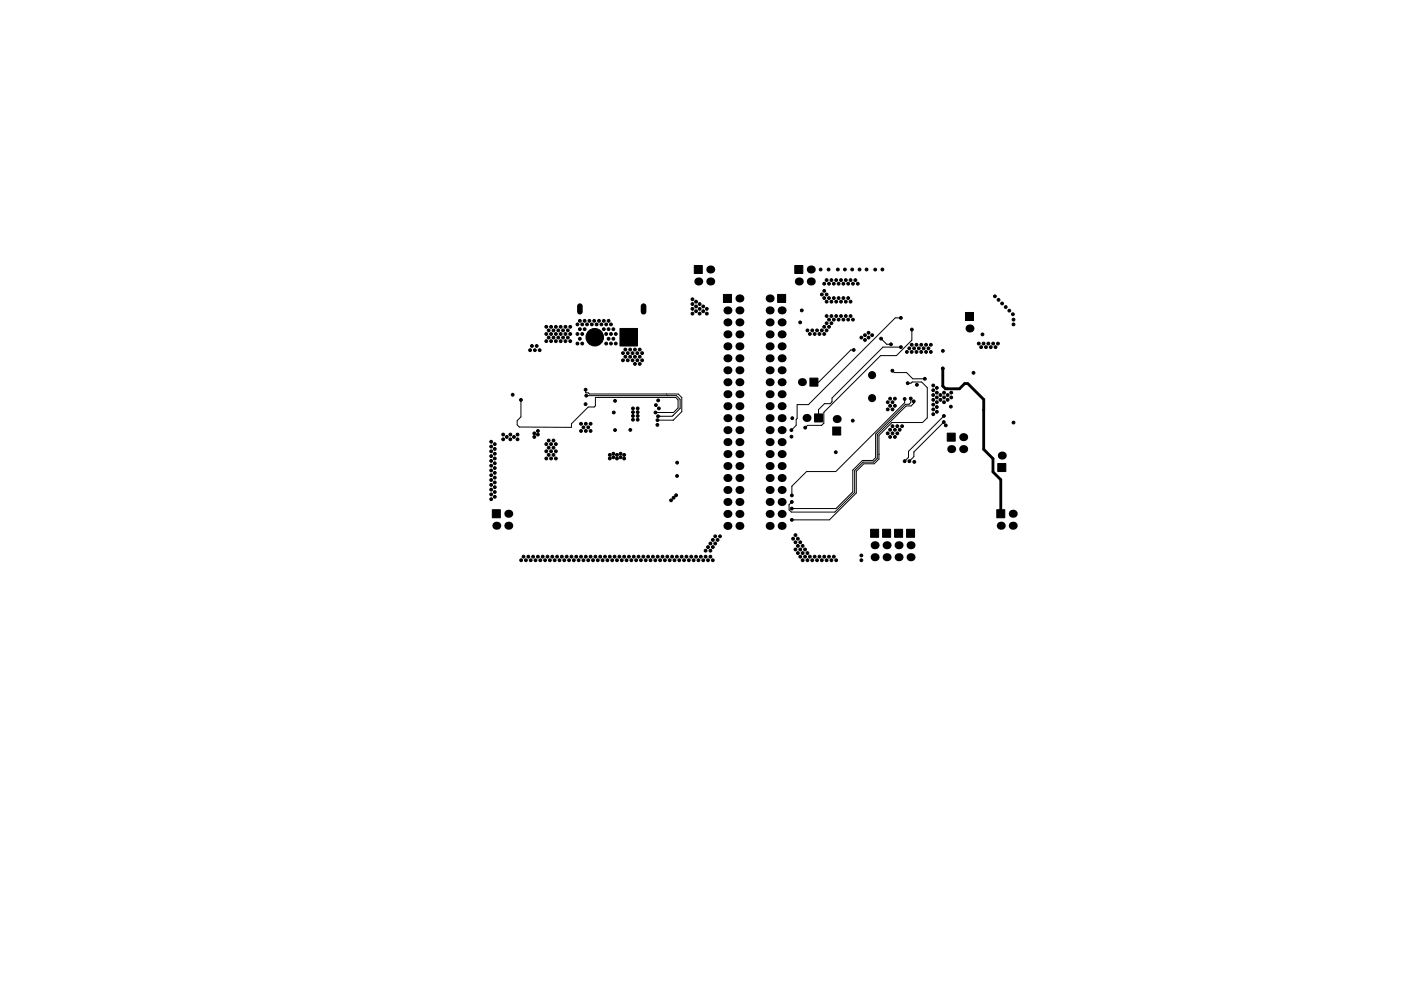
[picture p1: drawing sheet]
<svg xmlns="http://www.w3.org/2000/svg" width="297mm" height="210mm" viewBox="0 0 297 210" stroke-linecap="round" stroke-linejoin="round" font-family="sans-serif">
<g fill="#000" stroke="#000" stroke-width=".21">
<path d="M147.2 56.3h1.7v1.7h-1.7zM168.5 56.3h1.7v1.7h-1.7zM131.4 69.7h3.8v3.7h-3.8zM153.4 62.5h1.7v1.7h-1.7zM164.9 62.5h1.7v1.7h-1.7zM204.7 66.3h1.7v1.7h-1.7zM171.7 80.2h1.7v1.7h-1.7zM172.7 87.8h1.7v1.7h-1.7zM176.6 90.6h1.7v1.7h-1.7zM200.8 91.9h1.7v1.7h-1.7zM104.4 108.1h1.7v1.7h-1.7zM184.6 112.3h1.7v1.7h-1.7z"/>
<path d="M187.1 112.3h1.7v1.7h-1.7zM189.7 112.3h1.7v1.7h-1.7zM192.2 112.3h1.7v1.7h-1.7zM211.3 108.1h1.7v1.7h-1.7zM211.6 98.3h1.7v1.7h-1.7z"/>
<circle cx="174" cy="57.2" r=".3"/>
<circle cx="175.3" cy="59.4" r=".3"/>
<circle cx="175.7" cy="57.2" r=".3"/>
<circle cx="176.3" cy="59.4" r=".3"/>
<circle cx="177.3" cy="59.4" r=".3"/>
<circle cx="177.6" cy="57.2" r=".3"/>
<circle cx="178.3" cy="59.4" r=".3"/>
<circle cx="179.1" cy="57.2" r=".3"/>
<circle cx="179.3" cy="59.4" r=".3"/>
<circle cx="180.3" cy="59.4" r=".3"/>
<circle cx="180.7" cy="57.2" r=".3"/>
<circle cx="181.4" cy="59.4" r=".3"/>
<circle cx="182.2" cy="57.2" r=".3"/>
<circle cx="183.7" cy="57.2" r=".3"/>
<circle cx="185.6" cy="57.2" r=".3"/>
<circle cx="187.1" cy="57.2" r=".3"/>
<circle cx="112.4" cy="74.3" r=".3"/>
<circle cx="112.8" cy="73.4" r=".3"/>
<circle cx="113.4" cy="74.3" r=".3"/>
<circle cx="113.8" cy="73.4" r=".3"/>
<circle cx="114.4" cy="74.3" r=".3"/>
<circle cx="115.8" cy="70.9" r=".3"/>
<circle cx="115.8" cy="72.4" r=".3"/>
<circle cx="115.8" cy="69.3" r=".3"/>
<circle cx="116.3" cy="70.1" r=".3"/>
<circle cx="116.3" cy="71.6" r=".3"/>
<circle cx="116.8" cy="70.9" r=".3"/>
<circle cx="116.8" cy="72.4" r=".3"/>
<circle cx="116.8" cy="69.3" r=".3"/>
<circle cx="117.3" cy="71.6" r=".3"/>
<circle cx="117.3" cy="70.1" r=".3"/>
<circle cx="117.9" cy="69.3" r=".3"/>
<circle cx="117.9" cy="72.4" r=".3"/>
<circle cx="117.9" cy="70.9" r=".3"/>
<circle cx="118.4" cy="70.1" r=".3"/>
<circle cx="118.4" cy="71.6" r=".3"/>
<circle cx="118.9" cy="72.4" r=".3"/>
<circle cx="118.9" cy="70.9" r=".3"/>
<circle cx="118.9" cy="69.3" r=".3"/>
<circle cx="119.4" cy="70.1" r=".3"/>
<circle cx="119.4" cy="71.6" r=".3"/>
<circle cx="119.9" cy="72.4" r=".3"/>
<circle cx="119.9" cy="70.9" r=".3"/>
<circle cx="119.9" cy="69.3" r=".3"/>
<circle cx="120.4" cy="71.6" r=".3"/>
<circle cx="120.4" cy="70.1" r=".3"/>
<circle cx="120.9" cy="72.4" r=".3"/>
<circle cx="120.9" cy="69.3" r=".3"/>
<circle cx="120.9" cy="70.9" r=".3"/>
<circle cx="122.4" cy="72.9" r=".3"/>
<circle cx="122.4" cy="70.9" r=".3"/>
<circle cx="122.4" cy="68.8" r=".3"/>
<circle cx="122.9" cy="69.8" r=".3"/>
<circle cx="122.9" cy="68.1" r=".3"/>
<circle cx="122.9" cy="71.9" r=".3"/>
<circle cx="123.4" cy="70.9" r=".3"/>
<circle cx="123.4" cy="68.8" r=".3"/>
<circle cx="123.4" cy="72.9" r=".3"/>
<circle cx="124" cy="69.8" r=".3"/>
<circle cx="124" cy="68.1" r=".3"/>
<circle cx="124.5" cy="68.8" r=".3"/>
<circle cx="125" cy="68.1" r=".3"/>
<circle cx="125.5" cy="68.8" r=".3"/>
<circle cx="126" cy="68.1" r=".3"/>
<circle cx="126.1" cy="71.5" r="1.86"/>
<circle cx="126.5" cy="68.8" r=".3"/>
<circle cx="127" cy="68.1" r=".3"/>
<circle cx="127.5" cy="68.8" r=".3"/>
<circle cx="128" cy="69.8" r=".3"/>
<circle cx="128" cy="68.1" r=".3"/>
<circle cx="128.5" cy="70.9" r=".3"/>
<circle cx="128.5" cy="68.8" r=".3"/>
<circle cx="128.5" cy="72.9" r=".3"/>
<circle cx="129" cy="68.1" r=".3"/>
<circle cx="129" cy="69.8" r=".3"/>
<circle cx="129" cy="71.9" r=".3"/>
<circle cx="129.5" cy="72.9" r=".3"/>
<circle cx="129.5" cy="68.8" r=".3"/>
<circle cx="129.5" cy="70.9" r=".3"/>
<circle cx="130" cy="69.8" r=".3"/>
<circle cx="130" cy="71.9" r=".3"/>
<circle cx="130.6" cy="72.9" r=".3"/>
<circle cx="130.6" cy="70.9" r=".3"/>
<circle cx="132.1" cy="76.4" r=".3"/>
<circle cx="132.1" cy="74.9" r=".3"/>
<circle cx="132.6" cy="75.7" r=".3"/>
<circle cx="132.6" cy="74.2" r=".3"/>
<circle cx="133.1" cy="76.4" r=".3"/>
<circle cx="133.1" cy="74.9" r=".3"/>
<circle cx="133.6" cy="75.7" r=".3"/>
<circle cx="133.6" cy="74.2" r=".3"/>
<circle cx="134.1" cy="74.9" r=".3"/>
<circle cx="134.1" cy="76.4" r=".3"/>
<circle cx="134.6" cy="74.2" r=".3"/>
<circle cx="134.6" cy="77.2" r=".3"/>
<circle cx="134.6" cy="75.7" r=".3"/>
<circle cx="135.1" cy="74.9" r=".3"/>
<circle cx="135.1" cy="76.4" r=".3"/>
<circle cx="135.6" cy="75.7" r=".3"/>
<circle cx="135.6" cy="74.2" r=".3"/>
<circle cx="135.6" cy="77.2" r=".3"/>
<circle cx="136.1" cy="74.9" r=".3"/>
<circle cx="136.1" cy="76.4" r=".3"/>
<circle cx="146.8" cy="64.5" r=".3"/>
<circle cx="146.8" cy="65.5" r=".3"/>
<circle cx="146.8" cy="66.5" r=".3"/>
<circle cx="146.8" cy="63.5" r=".3"/>
<circle cx="147.6" cy="66" r=".3"/>
<circle cx="147.6" cy="65" r=".3"/>
<circle cx="147.6" cy="64" r=".3"/>
<circle cx="148.3" cy="64.5" r=".3"/>
<circle cx="148.3" cy="65.5" r=".3"/>
<circle cx="148.3" cy="66.5" r=".3"/>
<circle cx="149.1" cy="65" r=".3"/>
<circle cx="149.1" cy="66" r=".3"/>
<circle cx="149.9" cy="65.5" r=".3"/>
<circle cx="149.9" cy="66.5" r=".3"/>
<circle cx="169.7" cy="68.4" r=".3"/>
<circle cx="170" cy="65.9" r=".3"/>
<circle cx="171.2" cy="70.1" r=".3"/>
<circle cx="171.7" cy="70.9" r=".3"/>
<circle cx="172.2" cy="70.1" r=".3"/>
<circle cx="172.7" cy="70.9" r=".3"/>
<circle cx="173.2" cy="70.1" r=".3"/>
<circle cx="173.7" cy="70.9" r=".3"/>
<circle cx="174.2" cy="62.5" r=".3"/>
<circle cx="174.2" cy="70.1" r=".3"/>
<circle cx="174.8" cy="61.7" r=".3"/>
<circle cx="174.8" cy="60.2" r=".3"/>
<circle cx="174.8" cy="63.2" r=".3"/>
<circle cx="174.8" cy="69.3" r=".3"/>
<circle cx="174.8" cy="70.9" r=".3"/>
<circle cx="175.3" cy="70.1" r=".3"/>
<circle cx="175.3" cy="67.1" r=".3"/>
<circle cx="175.3" cy="62.5" r=".3"/>
<circle cx="175.3" cy="68.6" r=".3"/>
<circle cx="175.3" cy="64" r=".3"/>
<circle cx="175.8" cy="60.2" r=".3"/>
<circle cx="175.8" cy="69.3" r=".3"/>
<circle cx="175.8" cy="63.2" r=".3"/>
<circle cx="175.8" cy="67.8" r=".3"/>
<circle cx="176.3" cy="64" r=".3"/>
<circle cx="176.3" cy="68.6" r=".3"/>
<circle cx="176.3" cy="67.1" r=".3"/>
<circle cx="176.8" cy="63.2" r=".3"/>
<circle cx="176.8" cy="67.8" r=".3"/>
<circle cx="176.8" cy="60.2" r=".3"/>
<circle cx="177.3" cy="64" r=".3"/>
<circle cx="177.3" cy="67.1" r=".3"/>
<circle cx="177.8" cy="60.2" r=".3"/>
<circle cx="177.8" cy="63.2" r=".3"/>
<circle cx="177.8" cy="67.8" r=".3"/>
<circle cx="178.3" cy="67.1" r=".3"/>
<circle cx="178.3" cy="64" r=".3"/>
<circle cx="178.8" cy="60.2" r=".3"/>
<circle cx="178.8" cy="67.8" r=".3"/>
<circle cx="178.8" cy="63.2" r=".3"/>
<circle cx="179.3" cy="67.1" r=".3"/>
<circle cx="179.3" cy="64" r=".3"/>
<circle cx="179.8" cy="67.8" r=".3"/>
<circle cx="179.8" cy="63.2" r=".3"/>
<circle cx="179.8" cy="60.2" r=".3"/>
<circle cx="180.3" cy="67.1" r=".3"/>
<circle cx="180.3" cy="64" r=".3"/>
<circle cx="180.8" cy="60.2" r=".3"/>
<circle cx="180.8" cy="67.8" r=".3"/>
<circle cx="181" cy="74.2" r=".3"/>
<circle cx="181.9" cy="60.2" r=".3"/>
<circle cx="182.6" cy="71.6" r=".3"/>
<circle cx="183.4" cy="71.1" r=".3"/>
<circle cx="183.4" cy="72.1" r=".3"/>
<circle cx="184.2" cy="71.6" r=".3"/>
<circle cx="184.2" cy="70.6" r=".3"/>
<circle cx="184.9" cy="79.6" r=".75"/>
<circle cx="184.9" cy="71.1" r=".3"/>
<circle cx="186.8" cy="71.8" r=".3"/>
<circle cx="188.9" cy="73" r=".3"/>
<circle cx="189.2" cy="78.6" r=".3"/>
<circle cx="191" cy="73.6" r=".3"/>
<circle cx="191" cy="67.4" r=".3"/>
<circle cx="192.3" cy="74.7" r=".3"/>
<circle cx="192.8" cy="73.9" r=".3"/>
<circle cx="193.3" cy="74.7" r=".3"/>
<circle cx="193.3" cy="73.1" r=".3"/>
<circle cx="193.3" cy="69.9" r=".3"/>
<circle cx="193.8" cy="73.9" r=".3"/>
<circle cx="194.3" cy="73.1" r=".3"/>
<circle cx="194.3" cy="74.7" r=".3"/>
<circle cx="194.8" cy="73.9" r=".3"/>
<circle cx="195.3" cy="73.1" r=".3"/>
<circle cx="195.3" cy="74.7" r=".3"/>
<circle cx="195.8" cy="73.9" r=".3"/>
<circle cx="196.3" cy="74.7" r=".3"/>
<circle cx="196.3" cy="73.1" r=".3"/>
<circle cx="196.9" cy="73.9" r=".3"/>
<circle cx="197.4" cy="74.7" r=".3"/>
<circle cx="197.4" cy="73.1" r=".3"/>
<circle cx="199.9" cy="78.2" r=".3"/>
<circle cx="199.9" cy="74.4" r=".3"/>
<circle cx="206.4" cy="79.1" r=".3"/>
<circle cx="207.5" cy="72.9" r=".3"/>
<circle cx="208" cy="73.7" r=".3"/>
<circle cx="208.3" cy="70.9" r=".3"/>
<circle cx="208.5" cy="72.9" r=".3"/>
<circle cx="209" cy="73.7" r=".3"/>
<circle cx="209.6" cy="72.9" r=".3"/>
<circle cx="210.1" cy="73.7" r=".3"/>
<circle cx="210.6" cy="72.9" r=".3"/>
<circle cx="210.9" cy="62.9" r=".3"/>
<circle cx="211.1" cy="73.7" r=".3"/>
<circle cx="211.6" cy="72.9" r=".3"/>
<circle cx="211.7" cy="63.6" r=".3"/>
<circle cx="212.5" cy="64.4" r=".3"/>
<circle cx="213.2" cy="65.1" r=".3"/>
<circle cx="214" cy="65.9" r=".3"/>
<circle cx="214.8" cy="66.7" r=".3"/>
<circle cx="214.9" cy="67.8" r=".3"/>
<circle cx="214.9" cy="68.8" r=".3"/>
<circle cx="104.1" cy="95.8" r=".3"/>
<circle cx="104.1" cy="98.8" r=".3"/>
<circle cx="104.1" cy="93.7" r=".3"/>
<circle cx="104.1" cy="94.7" r=".3"/>
<circle cx="104.1" cy="99.8" r=".3"/>
<circle cx="104.1" cy="97.8" r=".3"/>
<circle cx="104.1" cy="96.8" r=".3"/>
<circle cx="104.9" cy="94.2" r=".3"/>
<circle cx="104.9" cy="98.3" r=".3"/>
<circle cx="104.9" cy="95.2" r=".3"/>
<circle cx="104.9" cy="97.3" r=".3"/>
<circle cx="104.9" cy="96.3" r=".3"/>
<circle cx="104.9" cy="99.3" r=".3"/>
<circle cx="106.7" cy="93.2" r=".3"/>
<circle cx="106.7" cy="92.2" r=".3"/>
<circle cx="107.4" cy="92.7" r=".3"/>
<circle cx="108.2" cy="92.2" r=".3"/>
<circle cx="108.2" cy="93.2" r=".3"/>
<circle cx="108.7" cy="83.7" r=".3"/>
<circle cx="109" cy="92.7" r=".3"/>
<circle cx="109.7" cy="92.2" r=".3"/>
<circle cx="109.7" cy="93.2" r=".3"/>
<circle cx="110.4" cy="84.8" r=".3"/>
<circle cx="113.3" cy="91.9" r=".3"/>
<circle cx="113.3" cy="92.7" r=".3"/>
<circle cx="114" cy="91.4" r=".3"/>
<circle cx="114" cy="92.2" r=".3"/>
<circle cx="115.8" cy="95.8" r=".3"/>
<circle cx="115.8" cy="97.3" r=".3"/>
<circle cx="115.8" cy="94.2" r=".3"/>
<circle cx="116.3" cy="93.5" r=".3"/>
<circle cx="116.3" cy="95" r=".3"/>
<circle cx="116.3" cy="96.5" r=".3"/>
<circle cx="116.8" cy="95.8" r=".3"/>
<circle cx="116.8" cy="97.3" r=".3"/>
<circle cx="116.8" cy="94.2" r=".3"/>
<circle cx="117.3" cy="95" r=".3"/>
<circle cx="117.3" cy="96.5" r=".3"/>
<circle cx="117.3" cy="93.5" r=".3"/>
<circle cx="117.9" cy="95.8" r=".3"/>
<circle cx="117.9" cy="94.2" r=".3"/>
<circle cx="117.9" cy="97.3" r=".3"/>
<circle cx="123.2" cy="89.9" r=".3"/>
<circle cx="123.2" cy="91.4" r=".3"/>
<circle cx="123.7" cy="90.7" r=".3"/>
<circle cx="124.1" cy="85.7" r=".3"/>
<circle cx="124.2" cy="82.7" r=".3"/>
<circle cx="124.2" cy="91.4" r=".3"/>
<circle cx="124.2" cy="89.9" r=".3"/>
<circle cx="124.3" cy="83.9" r=".3"/>
<circle cx="124.7" cy="90.7" r=".3"/>
<circle cx="125.2" cy="89.9" r=".3"/>
<circle cx="125.2" cy="91.4" r=".3"/>
<circle cx="129.3" cy="97.3" r=".3"/>
<circle cx="129.3" cy="96.5" r=".3"/>
<circle cx="130" cy="97" r=".3"/>
<circle cx="130" cy="96.3" r=".3"/>
<circle cx="130.1" cy="87.5" r=".3"/>
<circle cx="130.4" cy="91.2" r=".3"/>
<circle cx="130.4" cy="85" r=".3"/>
<circle cx="130.8" cy="97.3" r=".3"/>
<circle cx="130.8" cy="96.5" r=".3"/>
<circle cx="131.6" cy="96.3" r=".3"/>
<circle cx="131.6" cy="97" r=".3"/>
<circle cx="132.3" cy="96.5" r=".3"/>
<circle cx="132.3" cy="97.3" r=".3"/>
<circle cx="133.6" cy="91.2" r=".3"/>
<circle cx="134.2" cy="89" r=".3"/>
<circle cx="134.2" cy="88.2" r=".3"/>
<circle cx="134.2" cy="87.4" r=".3"/>
<circle cx="134.2" cy="86.6" r=".3"/>
<circle cx="135.2" cy="88.2" r=".3"/>
<circle cx="135.2" cy="89" r=".3"/>
<circle cx="135.2" cy="87.4" r=".3"/>
<circle cx="135.2" cy="86.6" r=".3"/>
<circle cx="139" cy="87.5" r=".3"/>
<circle cx="139.1" cy="86" r=".3"/>
<circle cx="139.4" cy="90.1" r=".3"/>
<circle cx="139.4" cy="89.1" r=".3"/>
<circle cx="139.5" cy="88.3" r=".3"/>
<circle cx="139.5" cy="84.9" r=".3"/>
<circle cx="139.7" cy="86.6" r=".3"/>
<circle cx="143.6" cy="98.2" r=".3"/>
<circle cx="167.8" cy="91.3" r=".3"/>
<circle cx="167.8" cy="92.6" r=".3"/>
<circle cx="168" cy="88.7" r=".3"/>
<circle cx="170.7" cy="90.7" r=".3"/>
<circle cx="177.2" cy="95.9" r=".3"/>
<circle cx="180.8" cy="89.2" r=".3"/>
<circle cx="184.9" cy="84.5" r=".75"/>
<circle cx="188.2" cy="86.9" r=".3"/>
<circle cx="188.2" cy="91.9" r=".3"/>
<circle cx="188.2" cy="85.3" r=".3"/>
<circle cx="188.7" cy="84.6" r=".3"/>
<circle cx="188.7" cy="92.7" r=".3"/>
<circle cx="188.7" cy="86.1" r=".3"/>
<circle cx="188.7" cy="91.2" r=".3"/>
<circle cx="189.2" cy="86.9" r=".3"/>
<circle cx="189.2" cy="91.9" r=".3"/>
<circle cx="189.2" cy="85.3" r=".3"/>
<circle cx="189.2" cy="90.4" r=".3"/>
<circle cx="189.7" cy="84.6" r=".3"/>
<circle cx="189.7" cy="91.2" r=".3"/>
<circle cx="189.7" cy="92.7" r=".3"/>
<circle cx="189.7" cy="86.1" r=".3"/>
<circle cx="190.2" cy="90.4" r=".3"/>
<circle cx="190.2" cy="91.9" r=".3"/>
<circle cx="190.8" cy="91.2" r=".3"/>
<circle cx="191.3" cy="90.4" r=".3"/>
<circle cx="191.8" cy="97.8" r=".3"/>
<circle cx="191.8" cy="84.6" r=".3"/>
<circle cx="192.5" cy="81.3" r=".3"/>
<circle cx="192.8" cy="97.8" r=".3"/>
<circle cx="193.1" cy="84.5" r=".3"/>
<circle cx="193.7" cy="85.1" r=".3"/>
<circle cx="193.9" cy="98" r=".3"/>
<circle cx="194.4" cy="81.6" r=".3"/>
<circle cx="196.1" cy="80.4" r=".3"/>
<circle cx="197.9" cy="82.8" r=".3"/>
<circle cx="197.9" cy="84.8" r=".3"/>
<circle cx="197.9" cy="81.8" r=".3"/>
<circle cx="197.9" cy="85.8" r=".3"/>
<circle cx="197.9" cy="87.9" r=".3"/>
<circle cx="197.9" cy="83.8" r=".3"/>
<circle cx="197.9" cy="86.9" r=".3"/>
<circle cx="198.6" cy="84.3" r=".3"/>
<circle cx="198.6" cy="86.4" r=".3"/>
<circle cx="198.6" cy="85.3" r=".3"/>
<circle cx="198.6" cy="87.4" r=".3"/>
<circle cx="198.6" cy="83.3" r=".3"/>
<circle cx="198.6" cy="82.3" r=".3"/>
<circle cx="199.4" cy="83.8" r=".3"/>
<circle cx="199.4" cy="84.8" r=".3"/>
<circle cx="200.1" cy="89.5" r=".3"/>
<circle cx="200.1" cy="88.2" r=".3"/>
<circle cx="200.2" cy="84.3" r=".3"/>
<circle cx="200.2" cy="83.3" r=".3"/>
<circle cx="200.2" cy="85.3" r=".3"/>
<circle cx="200.5" cy="90.2" r=".3"/>
<circle cx="200.9" cy="83.8" r=".3"/>
<circle cx="200.9" cy="84.8" r=".3"/>
<circle cx="201.6" cy="86.3" r=".3"/>
<circle cx="201.7" cy="83.3" r=".3"/>
<circle cx="201.7" cy="84.3" r=".3"/>
<circle cx="214.9" cy="89.7" r=".3"/>
<circle cx="104.1" cy="102.9" r=".3"/>
<circle cx="104.1" cy="103.9" r=".3"/>
<circle cx="104.1" cy="100.8" r=".3"/>
<circle cx="104.1" cy="105.9" r=".3"/>
<circle cx="104.1" cy="104.9" r=".3"/>
<circle cx="104.1" cy="101.8" r=".3"/>
<circle cx="104.9" cy="104.4" r=".3"/>
<circle cx="104.9" cy="102.4" r=".3"/>
<circle cx="104.9" cy="100.3" r=".3"/>
<circle cx="104.9" cy="105.4" r=".3"/>
<circle cx="104.9" cy="103.4" r=".3"/>
<circle cx="104.9" cy="101.3" r=".3"/>
<circle cx="110.5" cy="118.9" r=".3"/>
<circle cx="111" cy="118.1" r=".3"/>
<circle cx="111.5" cy="118.9" r=".3"/>
<circle cx="112" cy="118.1" r=".3"/>
<circle cx="112.5" cy="118.9" r=".3"/>
<circle cx="113" cy="118.1" r=".3"/>
<circle cx="113.5" cy="118.9" r=".3"/>
<circle cx="114" cy="118.1" r=".3"/>
<circle cx="114.6" cy="118.9" r=".3"/>
<circle cx="115.1" cy="118.1" r=".3"/>
<circle cx="115.6" cy="118.9" r=".3"/>
<circle cx="116.1" cy="118.1" r=".3"/>
<circle cx="116.6" cy="118.9" r=".3"/>
<circle cx="117.1" cy="118.1" r=".3"/>
<circle cx="117.6" cy="118.9" r=".3"/>
<circle cx="118.1" cy="118.1" r=".3"/>
<circle cx="118.6" cy="118.9" r=".3"/>
<circle cx="119.1" cy="118.1" r=".3"/>
<circle cx="119.6" cy="118.9" r=".3"/>
<circle cx="120.1" cy="118.1" r=".3"/>
<circle cx="120.7" cy="118.9" r=".3"/>
<circle cx="121.2" cy="118.1" r=".3"/>
<circle cx="121.7" cy="118.9" r=".3"/>
<circle cx="122.2" cy="118.1" r=".3"/>
<circle cx="122.7" cy="118.9" r=".3"/>
<circle cx="123.2" cy="118.1" r=".3"/>
<circle cx="123.7" cy="118.9" r=".3"/>
<circle cx="124.2" cy="118.1" r=".3"/>
<circle cx="124.7" cy="118.9" r=".3"/>
<circle cx="125.2" cy="118.1" r=".3"/>
<circle cx="125.7" cy="118.9" r=".3"/>
<circle cx="126.2" cy="118.1" r=".3"/>
<circle cx="126.7" cy="118.9" r=".3"/>
<circle cx="127.3" cy="118.1" r=".3"/>
<circle cx="127.8" cy="118.9" r=".3"/>
<circle cx="128.3" cy="118.1" r=".3"/>
<circle cx="128.8" cy="118.9" r=".3"/>
<circle cx="129.3" cy="118.1" r=".3"/>
<circle cx="129.8" cy="118.9" r=".3"/>
<circle cx="130.3" cy="118.1" r=".3"/>
<circle cx="130.8" cy="118.9" r=".3"/>
<circle cx="131.3" cy="118.1" r=".3"/>
<circle cx="131.8" cy="118.9" r=".3"/>
<circle cx="132.3" cy="118.1" r=".3"/>
<circle cx="132.8" cy="118.9" r=".3"/>
<circle cx="133.4" cy="118.1" r=".3"/>
<circle cx="133.9" cy="118.9" r=".3"/>
<circle cx="134.4" cy="118.1" r=".3"/>
<circle cx="134.9" cy="118.9" r=".3"/>
<circle cx="135.4" cy="118.1" r=".3"/>
<circle cx="135.9" cy="118.9" r=".3"/>
<circle cx="136.4" cy="118.1" r=".3"/>
<circle cx="136.9" cy="118.9" r=".3"/>
<circle cx="137.4" cy="118.1" r=".3"/>
<circle cx="137.9" cy="118.9" r=".3"/>
<circle cx="138.4" cy="118.1" r=".3"/>
<circle cx="138.9" cy="118.9" r=".3"/>
<circle cx="139.4" cy="118.1" r=".3"/>
<circle cx="140" cy="118.9" r=".3"/>
<circle cx="140.5" cy="118.1" r=".3"/>
<circle cx="141" cy="118.9" r=".3"/>
<circle cx="141.5" cy="118.1" r=".3"/>
<circle cx="142" cy="118.9" r=".3"/>
<circle cx="142.3" cy="106.2" r=".3"/>
<circle cx="142.5" cy="118.1" r=".3"/>
<circle cx="142.8" cy="105.6" r=".3"/>
<circle cx="143" cy="118.9" r=".3"/>
<circle cx="143.3" cy="105.1" r=".3"/>
<circle cx="143.5" cy="118.1" r=".3"/>
<circle cx="143.5" cy="101" r=".3"/>
<circle cx="144" cy="118.9" r=".3"/>
<circle cx="144.5" cy="118.1" r=".3"/>
<circle cx="145" cy="118.9" r=".3"/>
<circle cx="145.5" cy="118.1" r=".3"/>
<circle cx="146.1" cy="118.9" r=".3"/>
<circle cx="146.6" cy="118.1" r=".3"/>
<circle cx="147.1" cy="118.9" r=".3"/>
<circle cx="147.6" cy="118.1" r=".3"/>
<circle cx="148.1" cy="118.9" r=".3"/>
<circle cx="148.6" cy="118.1" r=".3"/>
<circle cx="149.1" cy="118.9" r=".3"/>
<circle cx="149.6" cy="118.1" r=".3"/>
<circle cx="149.6" cy="116.8" r=".3"/>
<circle cx="150.1" cy="116.1" r=".3"/>
<circle cx="150.1" cy="118.9" r=".3"/>
<circle cx="150.6" cy="118.1" r=".3"/>
<circle cx="150.6" cy="116.8" r=".3"/>
<circle cx="150.6" cy="115.3" r=".3"/>
<circle cx="151.1" cy="118.9" r=".3"/>
<circle cx="151.1" cy="116.1" r=".3"/>
<circle cx="151.1" cy="114.5" r=".3"/>
<circle cx="151.6" cy="113.8" r=".3"/>
<circle cx="151.6" cy="115.3" r=".3"/>
<circle cx="152.1" cy="114.5" r=".3"/>
<circle cx="152.7" cy="113.8" r=".3"/>
<circle cx="167.9" cy="110.3" r=".3"/>
<circle cx="167.9" cy="106.5" r=".3"/>
<circle cx="167.9" cy="107.9" r=".3"/>
<circle cx="167.9" cy="105.1" r=".3"/>
<circle cx="168.1" cy="114.3" r=".3"/>
<circle cx="168.7" cy="115.1" r=".3"/>
<circle cx="168.7" cy="116.6" r=".3"/>
<circle cx="168.7" cy="113.5" r=".3"/>
<circle cx="169.2" cy="114.3" r=".3"/>
<circle cx="169.2" cy="115.8" r=".3"/>
<circle cx="169.2" cy="117.3" r=".3"/>
<circle cx="169.7" cy="115.1" r=".3"/>
<circle cx="169.7" cy="116.6" r=".3"/>
<circle cx="169.7" cy="118.1" r=".3"/>
<circle cx="170.2" cy="115.8" r=".3"/>
<circle cx="170.2" cy="118.9" r=".3"/>
<circle cx="170.2" cy="117.3" r=".3"/>
<circle cx="170.7" cy="116.6" r=".3"/>
<circle cx="170.7" cy="118.1" r=".3"/>
<circle cx="171.2" cy="117.3" r=".3"/>
<circle cx="171.2" cy="118.9" r=".3"/>
<circle cx="171.7" cy="118.1" r=".3"/>
<circle cx="172.2" cy="118.9" r=".3"/>
<circle cx="172.7" cy="118.1" r=".3"/>
<circle cx="173.2" cy="118.9" r=".3"/>
<circle cx="173.7" cy="118.1" r=".3"/>
<circle cx="174.2" cy="118.9" r=".3"/>
<circle cx="174.8" cy="118.1" r=".3"/>
<circle cx="175.3" cy="118.9" r=".3"/>
<circle cx="175.8" cy="118.1" r=".3"/>
<circle cx="176.3" cy="118.9" r=".3"/>
<circle cx="176.8" cy="118.1" r=".3"/>
<circle cx="177.3" cy="118.9" r=".3"/>
<circle cx="182.6" cy="117.9" r=".3"/>
<circle cx="182.6" cy="118.9" r=".3"/>
</g>
<g fill="#000">
<circle cx="148" cy="59.7" r=".85"/>
<circle cx="150.6" cy="57.2" r=".85"/>
<circle cx="150.6" cy="59.7" r=".85"/>
<circle cx="169.4" cy="59.7" r=".85"/>
<circle cx="171.9" cy="59.7" r=".85"/>
<circle cx="171.9" cy="57.2" r=".85"/>
<circle cx="154.2" cy="78.6" r=".85"/>
<circle cx="154.2" cy="76" r=".85"/>
<circle cx="154.2" cy="68.4" r=".85"/>
<circle cx="154.2" cy="73.5" r=".85"/>
<circle cx="154.2" cy="70.9" r=".85"/>
<circle cx="154.2" cy="65.9" r=".85"/>
<circle cx="156.8" cy="78.6" r=".85"/>
<circle cx="156.8" cy="76" r=".85"/>
<circle cx="156.8" cy="68.4" r=".85"/>
<circle cx="156.8" cy="73.5" r=".85"/>
<circle cx="156.8" cy="65.9" r=".85"/>
<circle cx="156.8" cy="70.9" r=".85"/>
<circle cx="156.8" cy="63.3" r=".85"/>
<circle cx="163.2" cy="78.6" r=".85"/>
<circle cx="163.2" cy="70.9" r=".85"/>
<circle cx="163.2" cy="73.5" r=".85"/>
<circle cx="163.2" cy="76" r=".85"/>
<circle cx="163.2" cy="65.9" r=".85"/>
<circle cx="163.2" cy="68.4" r=".85"/>
<circle cx="163.2" cy="63.3" r=".85"/>
<circle cx="165.7" cy="65.9" r=".85"/>
<circle cx="165.7" cy="68.4" r=".85"/>
<circle cx="165.7" cy="70.9" r=".85"/>
<circle cx="165.7" cy="73.5" r=".85"/>
<circle cx="165.7" cy="76" r=".85"/>
<circle cx="165.7" cy="78.6" r=".85"/>
<circle cx="205.6" cy="69.7" r=".85"/>
<circle cx="154.2" cy="96.3" r=".85"/>
<circle cx="154.2" cy="81.1" r=".85"/>
<circle cx="154.2" cy="86.2" r=".85"/>
<circle cx="154.2" cy="91.3" r=".85"/>
<circle cx="154.2" cy="88.7" r=".85"/>
<circle cx="154.2" cy="83.6" r=".85"/>
<circle cx="154.2" cy="98.9" r=".85"/>
<circle cx="154.2" cy="93.8" r=".85"/>
<circle cx="156.8" cy="91.3" r=".85"/>
<circle cx="156.8" cy="98.9" r=".85"/>
<circle cx="156.8" cy="93.8" r=".85"/>
<circle cx="156.8" cy="86.2" r=".85"/>
<circle cx="156.8" cy="83.6" r=".85"/>
<circle cx="156.8" cy="96.3" r=".85"/>
<circle cx="156.8" cy="88.7" r=".85"/>
<circle cx="156.8" cy="81.1" r=".85"/>
<circle cx="163.2" cy="88.7" r=".85"/>
<circle cx="163.2" cy="98.9" r=".85"/>
<circle cx="163.2" cy="91.3" r=".85"/>
<circle cx="163.2" cy="83.6" r=".85"/>
<circle cx="163.2" cy="93.8" r=".85"/>
<circle cx="163.2" cy="96.3" r=".85"/>
<circle cx="163.2" cy="81.1" r=".85"/>
<circle cx="163.2" cy="86.2" r=".85"/>
<circle cx="165.7" cy="83.6" r=".85"/>
<circle cx="165.7" cy="81.1" r=".85"/>
<circle cx="165.7" cy="88.7" r=".85"/>
<circle cx="165.7" cy="96.3" r=".85"/>
<circle cx="165.7" cy="98.9" r=".85"/>
<circle cx="165.7" cy="86.2" r=".85"/>
<circle cx="165.7" cy="91.3" r=".85"/>
<circle cx="165.7" cy="93.8" r=".85"/>
<circle cx="170" cy="81.1" r=".85"/>
<circle cx="171" cy="88.7" r=".85"/>
<circle cx="177.4" cy="88.9" r=".85"/>
<circle cx="201.7" cy="95.3" r=".85"/>
<circle cx="204.2" cy="92.7" r=".85"/>
<circle cx="204.2" cy="95.3" r=".85"/>
<circle cx="212.4" cy="96.7" r=".85"/>
<circle cx="105.2" cy="111.5" r=".85"/>
<circle cx="107.8" cy="111.5" r=".85"/>
<circle cx="107.8" cy="109" r=".85"/>
<circle cx="154.2" cy="109" r=".85"/>
<circle cx="154.2" cy="106.5" r=".85"/>
<circle cx="154.2" cy="111.6" r=".85"/>
<circle cx="154.2" cy="104" r=".85"/>
<circle cx="154.2" cy="101.4" r=".85"/>
<circle cx="156.8" cy="104" r=".85"/>
<circle cx="156.8" cy="101.4" r=".85"/>
<circle cx="156.8" cy="111.6" r=".85"/>
<circle cx="156.8" cy="109" r=".85"/>
<circle cx="156.8" cy="106.5" r=".85"/>
<circle cx="163.2" cy="101.4" r=".85"/>
<circle cx="163.2" cy="104" r=".85"/>
<circle cx="163.2" cy="109" r=".85"/>
<circle cx="163.2" cy="106.5" r=".85"/>
<circle cx="163.2" cy="111.6" r=".85"/>
<circle cx="165.7" cy="106.5" r=".85"/>
<circle cx="165.7" cy="104" r=".85"/>
<circle cx="165.7" cy="109" r=".85"/>
<circle cx="165.7" cy="111.6" r=".85"/>
<circle cx="165.7" cy="101.4" r=".85"/>
<circle cx="185.4" cy="118.2" r=".85"/>
<circle cx="185.4" cy="115.7" r=".85"/>
<circle cx="188" cy="118.2" r=".85"/>
<circle cx="188" cy="115.7" r=".85"/>
<circle cx="190.5" cy="118.2" r=".85"/>
<circle cx="190.5" cy="115.7" r=".85"/>
<circle cx="193.1" cy="118.2" r=".85"/>
<circle cx="193.1" cy="115.7" r=".85"/>
<circle cx="212.2" cy="111.5" r=".85"/>
<circle cx="214.7" cy="111.5" r=".85"/>
<circle cx="214.7" cy="109" r=".85"/>
</g>
<path d="M122.9 64.9v1.2M136.5 64.9v1.2" fill="none" stroke="#000" stroke-width="1.2"/>
<g fill="none" stroke="#000" stroke-width=".21">
<path d="M181 74.2h.1M181 74.2h-.6l-6.8 6.9h-1M186.8 71.8l1.2 1.2h.9M189.2 78.6l.4 .4h2.6l1.3 1.4h2.6M191 67.4h-1.2l-18.4 18.4h-2.4v3l-.2 .2v1.2l-1 1.1M191 73.6h-3.8l-10.8 10.8v.8l-.4 .4h-1.2l-1.3 1.3v1.8M193.3 69.9v2.3l-3.2 3.2h-3.4l-12 12.1v2.3l-.5 .4h-3l-.5 .5M110.5 84.8v3.6l-.8 .8v.9l.4 .5 11.1 .1v-.8l3.5-3.5h1.3l.2-.3v-1.8h17.1l.5 .5v1.8l-1 .9h-3.8M124.2 82.7v.6h.5l.3 .3h18.8l.8 .7v3l-1.8 1.8h-3.4M124.3 83.9h19.1l.8 .8v1.9l-1.7 1.7h-3M140 88.3h.1M141.4 83.6h.1"/>
<path d="M141.5 83.9h.1M142.7 88.1h.1M191.8 84.6v.8l-14.6 14.6h-6.2l-3.1 3.2v1.9M192.5 81.3h.7l.2-.3h2l1.2 1.2v6.4l-1 1h-6.5l-2.7 2.8v5l-1.1 1h-2.2l-1.5 1.6v4.6l-5.7 5.7h-8M193.1 84.5v.9l-.4 .4h-.7l-6.4 6.3v5l-.5 .6h-2.2l-2.1 2.1v4.5l-3.5 3.6h-9.4M193.7 85.1h.1M193.7 85.1l-.2 .1M193.7 85.1v.5l-.5 .5h-1.1l-6.1 6.1v5l-.8 .8h-2.2l-1.8 1.8v4.6l-4.2 4.2h-9.2l-.5-.4v-1.1l.6-.6M193.8 85.1h-.1M200.1 89.5l-6.3 6.4v1l-1 .9M200.1 88.2l-7.5 7.6v1.2l-.8 .8"/>
</g>
<path d="M199.9 78.1v3.8l.6 .6h2.9l1.1-1.1h.7l3.4 3.4v10.5l1.9 2v2.8l1.7 1.7v7.2M208.6 87h.1" fill="none" stroke="#000" stroke-width=".6"/>
</svg>
